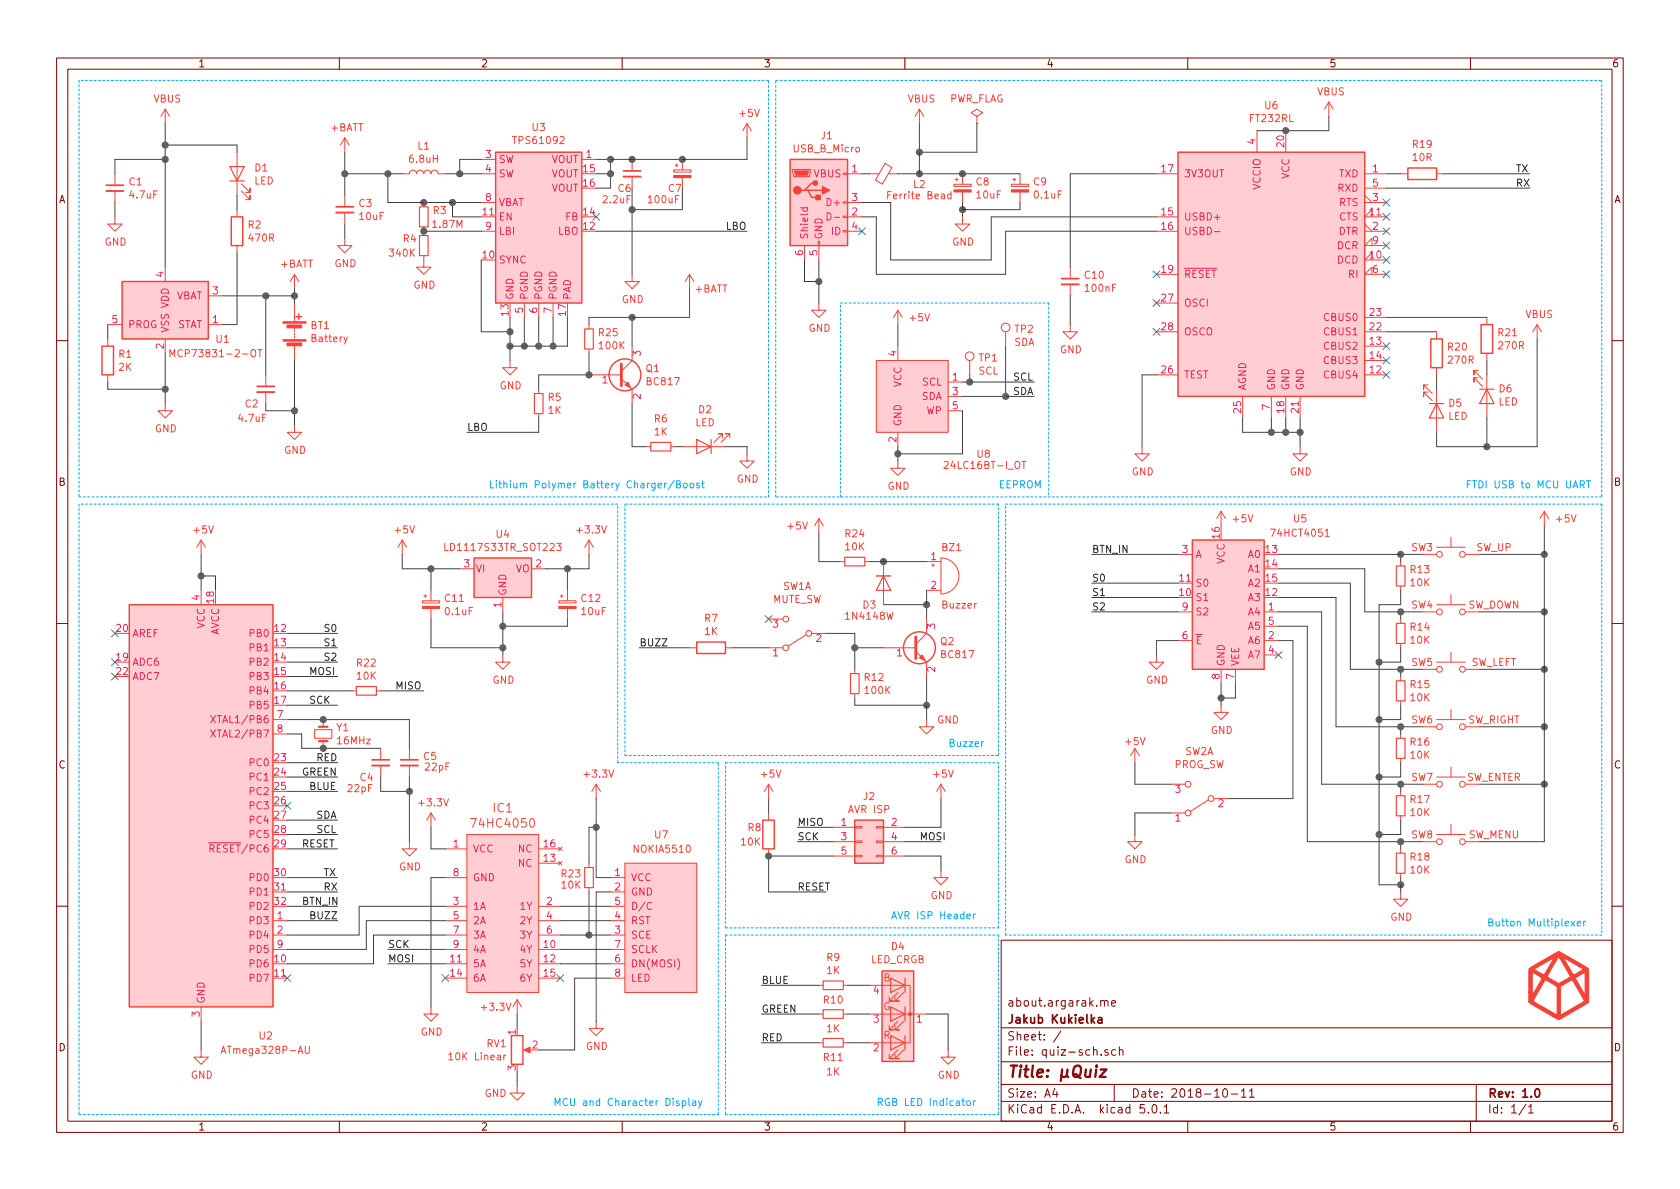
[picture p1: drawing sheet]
<svg xmlns="http://www.w3.org/2000/svg" width="297mm" height="210mm" viewBox="0 0 297 210" stroke-linecap="round" stroke-linejoin="round" font-family="sans-serif">
<defs><g id="words">
<text font-size="2.8" fill="#840000" x="178" y="190.5">Title: Quiz</text>
<g font-size="2.1" fill="#f44336">
<text x="87.2" y="143.7">IC1</text>
<text x="83.8" y="146.3">74HC4050</text>
</g>
<g font-size="2.1" fill="#840000">
<text x="178" y="178">about.argarak.me</text>
<text x="178" y="184">Sheet: /</text>
<text x="178" y="181">Jakub Kukielka</text>
<text x="178" y="186.7">File: quiz-sch.sch</text>
<text x="178" y="196.9">KiCad E.D.A. kicad 5.0.1</text>
<text x="178" y="194.1">Size: A4</text>
<text x="200" y="194.1">Date: 2018-10-11</text>
<text x="263" y="194.1">Rev: 1.0</text>
<text x="263" y="196.9">Id: 1/1</text>
</g>
<g font-size="1.8" fill="#840000">
<text x="35" y="11.9">1</text>
<text x="85" y="11.9">2</text>
<text x="135" y="11.9">3</text>
<text x="185" y="11.9">4</text>
<text x="235" y="11.9">5</text>
<text x="285" y="11.9">6</text>
<text x="10.4" y="35.9">A</text>
<text x="285.4" y="35.9">A</text>
<text x="10.4" y="85.9">B</text>
<text x="285.4" y="85.9">B</text>
<text x="10.4" y="135.9">C</text>
<text x="285.4" y="135.9">C</text>
<text x="10.4" y="185.9">D</text>
<text x="285.4" y="185.9">D</text>
<text x="35" y="199.9">1</text>
<text x="85" y="199.9">2</text>
<text x="135" y="199.9">3</text>
<text x="185" y="199.9">4</text>
<text x="235" y="199.9">5</text>
<text x="285" y="199.9">6</text>
</g>
<g font-size="1.8" fill="#f44336">
<text x="232.9" y="16.9">VBUS</text>
<text x="27.2" y="18.1">VBUS</text>
<text x="58.5" y="23.2">+BATT</text>
<text x="94.1" y="23.2">U3</text>
<text x="130.9" y="20.7">+5V</text>
<text x="160.5" y="18.1">VBUS</text>
<text x="167.8" y="18.1">PWR_FLAG</text>
<text x="221.1" y="21.6">FT232RL</text>
<text x="223.7" y="19.3">U6</text>
<text x="72.5" y="28.8">6.8uH</text>
<text x="73.9" y="26.5">L1</text>
<text x="91.1" y="25.5">TPS61092</text>
<text x="140.3" y="26.9">USB_B_Micro</text>
<text x="145.2" y="24.6">J1</text>
<text x="249.8" y="26.2">R19</text>
<text x="249.8" y="28.5">10R</text>
<text x="22.9" y="32.8">C1</text>
<text x="23" y="35.1">4.7uF</text>
<text x="44.9" y="32.6">LED</text>
<text x="45.1" y="30.3">D1</text>
<text x="106.7" y="35.9">2.2uF</text>
<text x="109.3" y="34">C6</text>
<text x="114.8" y="35.9">100uF</text>
<text x="118.2" y="34">C7</text>
<text x="157.4" y="35.2">Ferrite Bead</text>
<text x="161.5" y="33.2">L2</text>
<text x="172.6" y="32.8">C8</text>
<text x="172.7" y="35.1">10uF</text>
<text x="182.8" y="32.8">C9</text>
<text x="183" y="35.1">0.1uF</text>
<text x="43.9" y="40.4">R2</text>
<text x="63.5" y="36.6">C3</text>
<text x="63.6" y="38.9">10uF</text>
<text x="76.6" y="37.9">R3</text>
<text x="76.7" y="40.3">1.87M</text>
<text x="18.5" y="43.4">GND</text>
<text x="44.1" y="42.7">470R</text>
<text x="49.6" y="47.3">+BATT</text>
<text x="59.1" y="47.2">GND</text>
<text x="69" y="45.4">340K</text>
<text x="71.3" y="42.8">R4</text>
<text x="168.4" y="43.4">GND</text>
<text x="73.1" y="51">GND</text>
<text x="109.9" y="53.6">GND</text>
<text x="122.9" y="51.7">+BATT</text>
<text x="191.8" y="49.3">C10</text>
<text x="192" y="51.6">100nF</text>
<text x="54.9" y="58.2">BT1</text>
<text x="105.9" y="59.5">R25</text>
<text x="143" y="58.7">GND</text>
<text x="161" y="56.8">+5V</text>
<text x="179.5" y="58.8">TP2</text>
<text x="264.9" y="59.5">R21</text>
<text x="269.7" y="56.2">VBUS</text>
<text x="21" y="63.3">R1</text>
<text x="21" y="65.6">2K</text>
<text x="31.4" y="63.2">MCP73831-2-OT</text>
<text x="38.3" y="60.6">U1</text>
<text x="55.2" y="60.5">Battery</text>
<text x="106" y="61.8">100K</text>
<text x="114.2" y="65.8">Q1</text>
<text x="173.1" y="63.9">TP1</text>
<text x="179.3" y="61.2">SDA</text>
<text x="187.4" y="62.5">GND</text>
<text x="256.1" y="62">R20</text>
<text x="256.2" y="64.3">270R</text>
<text x="265.1" y="61.8">270R</text>
<text x="88.3" y="68.8">GND</text>
<text x="97" y="70.9">R5</text>
<text x="114.5" y="68.1">BC817</text>
<text x="173" y="66.2">SCL</text>
<text x="256.2" y="71.9">D5</text>
<text x="264.9" y="71.7">LED</text>
<text x="265.1" y="69.4">D6</text>
<text x="27.4" y="76.4">GND</text>
<text x="42.3" y="74.6">4.7uF</text>
<text x="43.4" y="72.1">C2</text>
<text x="97" y="73.2">1K</text>
<text x="115.7" y="74.7">R6</text>
<text x="115.7" y="77">1K</text>
<text x="122.9" y="75.4">LED</text>
<text x="123.5" y="73.1">D2</text>
<text x="256" y="74.2">LED</text>
<text x="50.2" y="80.3">GND</text>
<text x="167.5" y="82.9">24LC16BT-I_OT</text>
<text x="172.8" y="80.9">U8</text>
<text x="130.3" y="85.3">GND</text>
<text x="156.9" y="86.6">GND</text>
<text x="200.1" y="84.1">GND</text>
<text x="228" y="84.1">GND</text>
<text x="34.3" y="94.3">+5V</text>
<text x="69.9" y="94.3">+5V</text>
<text x="87.8" y="95.1">U4</text>
<text x="102.2" y="94.3">+3.3V</text>
<text x="139.4" y="93.6">+5V</text>
<text x="149.5" y="95">R24</text>
<text x="218.1" y="92.4">+5V</text>
<text x="225.1" y="94.9">74HCT4051</text>
<text x="228.8" y="92.4">U5</text>
<text x="275.3" y="92.4">+5V</text>
<text x="79.2" y="97.4">LD1117S33TR_SOT223</text>
<text x="149.5" y="97.3">10K</text>
<text x="166.6" y="97.5">BZ1</text>
<text x="249.4" y="101.4">R13</text>
<text x="249.6" y="97.5">SW3</text>
<text x="261" y="97.5">SW_UP</text>
<text x="78.7" y="106.4">C11</text>
<text x="102.8" y="106.4">C12</text>
<text x="136.6" y="106.6">MUTE_SW</text>
<text x="138.4" y="104.3">SW1A</text>
<text x="152.6" y="107.6">D3</text>
<text x="166.7" y="107.6">Buzzer</text>
<text x="249.4" y="103.7">10K</text>
<text x="249.6" y="107.6">SW4</text>
<text x="259.5" y="107.6">SW_DOWN</text>
<text x="78.8" y="108.8">0.1uF</text>
<text x="102.9" y="108.8">10uF</text>
<text x="124.6" y="110">R7</text>
<text x="124.6" y="112.3">1K</text>
<text x="149.7" y="109.6">1N4148W</text>
<text x="249.4" y="111.5">R14</text>
<text x="249.4" y="113.8">10K</text>
<text x="63.1" y="117.9">R22</text>
<text x="166.3" y="114.1">Q2</text>
<text x="166.5" y="116.4">BC817</text>
<text x="249.6" y="117.8">SW5</text>
<text x="260" y="117.8">SW_LEFT</text>
<text x="63.1" y="120.2">10K</text>
<text x="87.1" y="120.9">GND</text>
<text x="152.9" y="120.4">R12</text>
<text x="153" y="122.7">100K</text>
<text x="202.6" y="120.9">GND</text>
<text x="249.4" y="121.7">R15</text>
<text x="249.4" y="124">10K</text>
<text x="59.5" y="129.3">Y1</text>
<text x="59.8" y="131.6">16MHz</text>
<text x="165.7" y="127.9">GND</text>
<text x="199.1" y="131.7">+5V</text>
<text x="214.1" y="129.8">GND</text>
<text x="249.4" y="131.8">R16</text>
<text x="249.6" y="127.9">SW6</text>
<text x="259.5" y="127.9">SW_RIGHT</text>
<text x="74.9" y="134.4">C5</text>
<text x="75.3" y="136.3">22pF</text>
<text x="103.5" y="137.5">+3.3V</text>
<text x="134.7" y="137.5">+5V</text>
<text x="165.2" y="137.5">+5V</text>
<text x="207.5" y="135.8">PROG_SW</text>
<text x="209.5" y="133.5">SW2A</text>
<text x="249.4" y="134.2">10K</text>
<text x="61.6" y="140.1">22pF</text>
<text x="63.7" y="138.1">C4</text>
<text x="74.2" y="142.6">+3.3V</text>
<text x="150.1" y="143.8">AVR ISP</text>
<text x="152.7" y="141.5">J2</text>
<text x="249.4" y="142">R17</text>
<text x="249.6" y="138.1">SW7</text>
<text x="259.3" y="138.1">SW_ENTER</text>
<text x="115.8" y="148.3">U7</text>
<text x="131.1" y="149.5">10K</text>
<text x="132.3" y="147">R8</text>
<text x="249.4" y="144.3">10K</text>
<text x="249.6" y="148.3">SW8</text>
<text x="259.6" y="148.3">SW_MENU</text>
<text x="70.6" y="153.9">GND</text>
<text x="99.3" y="155.2">R23</text>
<text x="112.3" y="150.8">NOKIA5510</text>
<text x="198.8" y="152.6">GND</text>
<text x="249.4" y="152.2">R18</text>
<text x="249.4" y="154.5">10K</text>
<text x="99.3" y="157.1">10K</text>
<text x="164.5" y="159">GND</text>
<text x="245.8" y="162.8">GND</text>
<text x="146.2" y="169.9">R9</text>
<text x="146.2" y="172.3">1K</text>
<text x="153.9" y="170.3">LED_CRGB</text>
<text x="156.2" y="173.6">B</text>
<text x="157.6" y="168">D4</text>
<text x="85.3" y="178.7">+3.3V</text>
<text x="145.7" y="177.5">R10</text>
<text x="156.2" y="178.6">G</text>
<text x="45.9" y="183.8">U2</text>
<text x="74.4" y="183.1">GND</text>
<text x="86.1" y="185.2">RV1</text>
<text x="103.6" y="185.7">GND</text>
<text x="146.2" y="182.5">1K</text>
<text x="156.2" y="183.7">R</text>
<text x="33.7" y="190.7">GND</text>
<text x="39.9" y="186.4">ATmega328P-AU</text>
<text x="79.8" y="187.5">10K Linear</text>
<text x="145.7" y="187.6">R11</text>
<text x="146.2" y="190.2">1K</text>
<text x="165.8" y="190.7">GND</text>
<text x="85.7" y="194">GND</text>
</g>
<g font-size="1.8" fill="#e91e63">
<text x="85.9" y="27.9">3</text>
<text x="88.1" y="28.8">SW</text>
<text x="97.5" y="28.8">VOUT</text>
<text x="103.7" y="27.9">1</text>
<text x="222" y="25.5" transform="rotate(-90 222 25.5)">4</text>
<text x="227.1" y="26" transform="rotate(-90 227.1 26)">20</text>
<text x="85.9" y="30.5">4</text>
<text x="85.9" y="35.6">8</text>
<text x="88.1" y="31.4">SW</text>
<text x="97.5" y="31.4">VOUT</text>
<text x="97.5" y="33.9">VOUT</text>
<text x="103.2" y="30.5">15</text>
<text x="103.2" y="33">16</text>
<text x="143.9" y="31.4">VBUS</text>
<text x="150.6" y="30.5">1</text>
<text x="150.6" y="35.6">3</text>
<text x="205.4" y="30.5">17</text>
<text x="209.3" y="31.4">3V3OUT</text>
<text x="222.9" y="33.5" transform="rotate(-90 222.9 33.5)">VCCIO</text>
<text x="228" y="31.7" transform="rotate(-90 228 31.7)">VCC</text>
<text x="236.6" y="33.9">RXD</text>
<text x="236.8" y="31.4">TXD</text>
<text x="242.7" y="30.5">1</text>
<text x="242.7" y="35.6">3</text>
<text x="242.7" y="33">5</text>
<text x="85.4" y="38.1">11</text>
<text x="85.9" y="40.6">9</text>
<text x="88.1" y="39">EN</text>
<text x="88.1" y="36.4">VBAT</text>
<text x="88.1" y="41.5">LBI</text>
<text x="98.6" y="41.5">LBO</text>
<text x="100" y="39">FB</text>
<text x="103.2" y="40.6">12</text>
<text x="103.2" y="38.1">14</text>
<text x="146.5" y="36.4">D+</text>
<text x="147.1" y="41.5">ID</text>
<text x="150.6" y="38.1">2</text>
<text x="150.6" y="40.6">4</text>
<text x="205.4" y="38.1">15</text>
<text x="205.4" y="40.6">16</text>
<text x="209.3" y="39">USBD+</text>
<text x="209.3" y="41.5">USBD-</text>
<text x="236.7" y="41.5">DTR</text>
<text x="236.8" y="39">CTS</text>
<text x="236.8" y="36.4">RTS</text>
<text x="242.2" y="38.1">11</text>
<text x="242.7" y="40.6">2</text>
<text x="85.4" y="45.7">10</text>
<text x="88.1" y="46.6">SYNC</text>
<text x="142" y="45.2" transform="rotate(-90 142 45.2)">6</text>
<text x="142.9" y="42.4" transform="rotate(-90 142.9 42.4)">Shield</text>
<text x="144.5" y="45.2" transform="rotate(-90 144.5 45.2)">5</text>
<text x="145.4" y="42.4" transform="rotate(-90 145.4 42.4)">GND</text>
<text x="236.4" y="46.6">DCD</text>
<text x="236.4" y="44.1">DCR</text>
<text x="242.2" y="45.7">10</text>
<text x="242.7" y="43.2">9</text>
<text x="29" y="49" transform="rotate(-90 29 49)">4</text>
<text x="31" y="53">VBAT</text>
<text x="37.6" y="52.1">3</text>
<text x="90.8" y="53.1" transform="rotate(-90 90.8 53.1)">GND</text>
<text x="93.3" y="53.1" transform="rotate(-90 93.3 53.1)">PGND</text>
<text x="95.9" y="53.1" transform="rotate(-90 95.9 53.1)">PGND</text>
<text x="98.4" y="53.1" transform="rotate(-90 98.4 53.1)">PGND</text>
<text x="101" y="53.1" transform="rotate(-90 101 53.1)">PAD</text>
<text x="205.4" y="48.3">19</text>
<text x="205.4" y="53.3">27</text>
<text x="209.3" y="49.1">RESET</text>
<text x="238.5" y="49.1">RI</text>
<text x="242.7" y="48.3">6</text>
<text x="19.8" y="57.1">5</text>
<text x="22.6" y="58">PROG</text>
<text x="29.8" y="58.9" transform="rotate(-90 29.8 58.9)">VSS VDD</text>
<text x="31.2" y="58">STAT</text>
<text x="37.6" y="57.1">1</text>
<text x="89.9" y="55.8" transform="rotate(-90 89.9 55.8)">13</text>
<text x="92.5" y="55.3" transform="rotate(-90 92.5 55.3)">5</text>
<text x="95" y="55.3" transform="rotate(-90 95 55.3)">6</text>
<text x="97.5" y="55.3" transform="rotate(-90 97.5 55.3)">7</text>
<text x="100.1" y="55.8" transform="rotate(-90 100.1 55.8)">17</text>
<text x="205.4" y="58.4">28</text>
<text x="209.3" y="54.2">OSCI</text>
<text x="209.3" y="59.3">OSCO</text>
<text x="234.3" y="59.3">CBUS1</text>
<text x="234.3" y="56.8">CBUS0</text>
<text x="242.2" y="58.4">22</text>
<text x="242.2" y="55.9">23</text>
<text x="29" y="61.7" transform="rotate(-90 29 61.7)">2</text>
<text x="113.3" y="63" transform="rotate(-90 113.3 63)">3</text>
<text x="158.5" y="63" transform="rotate(-90 158.5 63)">4</text>
<text x="234.3" y="61.8">CBUS2</text>
<text x="234.3" y="64.4">CBUS3</text>
<text x="242.2" y="61">13</text>
<text x="242.2" y="63.5">14</text>
<text x="106.5" y="67.8">1</text>
<text x="113.3" y="70.6" transform="rotate(-90 113.3 70.6)">2</text>
<text x="159.4" y="68.5" transform="rotate(-90 159.4 68.5)">VCC</text>
<text x="162.9" y="70.7">SDA</text>
<text x="163.1" y="68.2">SCL</text>
<text x="168.4" y="67.3">1</text>
<text x="168.4" y="69.8">3</text>
<text x="205.4" y="66">26</text>
<text x="209.3" y="66.9">TEST</text>
<text x="220.3" y="69.1" transform="rotate(-90 220.3 69.1)">AGND</text>
<text x="225.4" y="69.1" transform="rotate(-90 225.4 69.1)">GND</text>
<text x="228" y="69.1" transform="rotate(-90 228 69.1)">GND</text>
<text x="230.5" y="69.1" transform="rotate(-90 230.5 69.1)">GND</text>
<text x="234.3" y="66.9">CBUS4</text>
<text x="242.2" y="66">12</text>
<text x="159.4" y="75.4" transform="rotate(-90 159.4 75.4)">GND</text>
<text x="163.8" y="73.3">WP</text>
<text x="168.4" y="72.4">5</text>
<text x="219.5" y="73" transform="rotate(-90 219.5 73)">25</text>
<text x="224.5" y="72.5" transform="rotate(-90 224.5 72.5)">7</text>
<text x="227.1" y="73" transform="rotate(-90 227.1 73)">18</text>
<text x="229.6" y="73" transform="rotate(-90 229.6 73)">21</text>
<text x="158.5" y="78.2" transform="rotate(-90 158.5 78.2)">2</text>
<text x="215.6" y="95.2" transform="rotate(-90 215.6 95.2)">16</text>
<text x="82.1" y="100.3">3</text>
<text x="84.1" y="101.2">VI</text>
<text x="91.2" y="101.2">VO</text>
<text x="94.8" y="100.3">2</text>
<text x="164.6" y="99.1">1</text>
<text x="209.1" y="97.8">3</text>
<text x="211.3" y="98.7">A</text>
<text x="216.5" y="99.7" transform="rotate(-90 216.5 99.7)">VCC</text>
<text x="220.8" y="98.7">A0</text>
<text x="220.8" y="101.2">A1</text>
<text x="223.8" y="97.8">13</text>
<text x="223.8" y="100.3">14</text>
<text x="35.3" y="106.1" transform="rotate(-90 35.3 106.1)">4</text>
<text x="37.8" y="106.6" transform="rotate(-90 37.8 106.6)">18</text>
<text x="88.6" y="107.4" transform="rotate(-90 88.6 107.4)">1</text>
<text x="89.5" y="105.4" transform="rotate(-90 89.5 105.4)">GND</text>
<text x="164.6" y="104.1">2</text>
<text x="208.6" y="105.4">10</text>
<text x="208.6" y="102.9">11</text>
<text x="209.1" y="107.9">9</text>
<text x="211.3" y="106.3">S1</text>
<text x="211.3" y="103.8">S0</text>
<text x="220.8" y="106.3">A3</text>
<text x="220.8" y="103.8">A2</text>
<text x="223.8" y="105.4">12</text>
<text x="223.8" y="102.9">15</text>
<text x="224.3" y="107.9">1</text>
<text x="20.6" y="111.8">20</text>
<text x="23.4" y="112.6">AREF</text>
<text x="36.2" y="111.2" transform="rotate(-90 36.2 111.2)">VCC</text>
<text x="38.7" y="112.4" transform="rotate(-90 38.7 112.4)">AVCC</text>
<text x="44.3" y="112.6">PB0</text>
<text x="48.6" y="111.8">12</text>
<text x="136.7" y="111">3</text>
<text x="144.3" y="113.5">2</text>
<text x="165.4" y="111.2" transform="rotate(-90 165.4 111.2)">3</text>
<text x="209.1" y="113">6</text>
<text x="211.3" y="113.9">E</text>
<text x="211.3" y="108.8">S2</text>
<text x="220.8" y="108.8">A4</text>
<text x="220.8" y="113.9">A6</text>
<text x="220.8" y="111.4">A5</text>
<text x="224.3" y="113">2</text>
<text x="224.3" y="110.5">5</text>
<text x="20.6" y="116.8">19</text>
<text x="20.6" y="119.4">22</text>
<text x="23.4" y="117.7">ADC6</text>
<text x="44.3" y="115.2">PB1</text>
<text x="44.3" y="117.7">PB2</text>
<text x="48.6" y="114.3">13</text>
<text x="48.6" y="116.8">14</text>
<text x="48.6" y="119.4">15</text>
<text x="136.7" y="116.1">1</text>
<text x="158.6" y="116.1">1</text>
<text x="165.4" y="118.8" transform="rotate(-90 165.4 118.8)">2</text>
<text x="216.5" y="117.9" transform="rotate(-90 216.5 117.9)">GND</text>
<text x="219.1" y="117.9" transform="rotate(-90 219.1 117.9)">VEE</text>
<text x="220.8" y="116.5">A7</text>
<text x="224.3" y="115.6">4</text>
<text x="23.4" y="120.3">ADC7</text>
<text x="44.3" y="120.3">PB3</text>
<text x="44.3" y="122.8">PB4</text>
<text x="44.3" y="125.3">PB5</text>
<text x="48.6" y="121.9">16</text>
<text x="48.6" y="124.5">17</text>
<text x="215.6" y="120.1" transform="rotate(-90 215.6 120.1)">8</text>
<text x="218.2" y="120.1" transform="rotate(-90 218.2 120.1)">7</text>
<text x="38.2" y="127.9">XTAL1/PB6</text>
<text x="38.2" y="130.4">XTAL2/PB7</text>
<text x="49" y="127">7</text>
<text x="49" y="129.5">8</text>
<text x="44.3" y="135.5">PC0</text>
<text x="48.6" y="134.6">23</text>
<text x="48.6" y="137.2">24</text>
<text x="44.3" y="138">PC1</text>
<text x="44.3" y="140.6">PC2</text>
<text x="44.3" y="143.1">PC3</text>
<text x="48.6" y="139.7">25</text>
<text x="48.6" y="142.2">26</text>
<text x="207.8" y="140.2">3</text>
<text x="215.4" y="142.7">2</text>
<text x="44.3" y="145.7">PC4</text>
<text x="44.3" y="148.2">PC5</text>
<text x="48.6" y="144.8">27</text>
<text x="48.6" y="147.3">28</text>
<text x="48.6" y="149.9">29</text>
<text x="80.2" y="149.9">1</text>
<text x="96.2" y="149.9">16</text>
<text x="148.7" y="146">1</text>
<text x="148.7" y="148.6">3</text>
<text x="157.6" y="146">2</text>
<text x="157.6" y="148.6">4</text>
<text x="207.8" y="145.3">1</text>
<text x="37.9" y="150.7">RESET/PC6</text>
<text x="44.3" y="155.8">PD0</text>
<text x="48.6" y="154.9">30</text>
<text x="80.2" y="154.9">8</text>
<text x="83.6" y="150.7">VCC</text>
<text x="83.6" y="155.8">GND</text>
<text x="91.7" y="153.3">NC</text>
<text x="91.7" y="150.7">NC</text>
<text x="96.2" y="152.4">13</text>
<text x="108.7" y="154.9">1</text>
<text x="111.5" y="155.8">VCC</text>
<text x="148.7" y="151.1">5</text>
<text x="157.6" y="151.1">6</text>
<text x="44.3" y="158.4">PD1</text>
<text x="44.3" y="160.9">PD2</text>
<text x="48.6" y="157.5">31</text>
<text x="48.6" y="160">32</text>
<text x="80.2" y="160">3</text>
<text x="83.6" y="160.9">1A</text>
<text x="92.1" y="160.9">1Y</text>
<text x="96.7" y="160">2</text>
<text x="108.7" y="157.5">2</text>
<text x="108.7" y="160">5</text>
<text x="111.5" y="158.4">GND</text>
<text x="111.5" y="160.9">D/C</text>
<text x="44.3" y="163.4">PD3</text>
<text x="44.3" y="166">PD4</text>
<text x="49" y="162.6">1</text>
<text x="49" y="165.1">2</text>
<text x="49" y="167.6">9</text>
<text x="80.2" y="162.6">5</text>
<text x="80.2" y="165.1">7</text>
<text x="80.2" y="167.6">9</text>
<text x="83.6" y="163.4">2A</text>
<text x="83.6" y="166">3A</text>
<text x="92.1" y="163.4">2Y</text>
<text x="92.1" y="166">3Y</text>
<text x="96.2" y="167.6">10</text>
<text x="96.7" y="162.6">4</text>
<text x="96.7" y="165.1">6</text>
<text x="108.7" y="165.1">3</text>
<text x="108.7" y="162.6">4</text>
<text x="108.7" y="167.6">7</text>
<text x="111.5" y="166">SCE</text>
<text x="111.5" y="163.4">RST</text>
<text x="44.3" y="171.1">PD6</text>
<text x="44.3" y="173.6">PD7</text>
<text x="44.3" y="168.5">PD5</text>
<text x="48.6" y="170.2">10</text>
<text x="48.6" y="172.7">11</text>
<text x="79.7" y="170.2">11</text>
<text x="79.7" y="172.7">14</text>
<text x="83.6" y="171.1">5A</text>
<text x="83.6" y="173.6">6A</text>
<text x="83.6" y="168.5">4A</text>
<text x="92.1" y="168.5">4Y</text>
<text x="92.1" y="171.1">5Y</text>
<text x="92.1" y="173.6">6Y</text>
<text x="96.2" y="170.2">12</text>
<text x="96.2" y="172.7">15</text>
<text x="108.7" y="170.2">6</text>
<text x="108.7" y="172.7">8</text>
<text x="111.5" y="171.1">DN(MOSI)</text>
<text x="111.5" y="168.5">SCLK</text>
<text x="111.5" y="173.6">LED</text>
<text x="35.3" y="179.8" transform="rotate(-90 35.3 179.8)">3</text>
<text x="36.2" y="177.5" transform="rotate(-90 36.2 177.5)">GND</text>
<text x="154.5" y="175.8">4</text>
<text x="91.2" y="183" transform="rotate(-90 91.2 183)">1</text>
<text x="94.1" y="185.4">2</text>
<text x="154.5" y="185.9">2</text>
<text x="154.5" y="180.8">3</text>
<text x="162.1" y="180.8">1</text>
<text x="91.2" y="189.3" transform="rotate(-90 91.2 189.3)">3</text>
</g>
<g font-size="1.8" fill="#212121">
<text x="268" y="30.5">TX</text>
<text x="268" y="33">RX</text>
<text x="128.3" y="40.6">LBO</text>
<text x="179.1" y="69.8">SDA</text>
<text x="179.1" y="67.3">SCL</text>
<text x="82.5" y="76.2">LBO</text>
<text x="193" y="97.8">BTN_IN</text>
<text x="193" y="102.9">S0</text>
<text x="193" y="105.4">S1</text>
<text x="193" y="107.9">S2</text>
<text x="57.1" y="111.8">S0</text>
<text x="54.6" y="119.4">MOSI</text>
<text x="57.1" y="114.3">S1</text>
<text x="57.1" y="116.8">S2</text>
<text x="113" y="114.3">BUZZ</text>
<text x="54.6" y="124.5">SCK</text>
<text x="69.8" y="121.9">MISO</text>
<text x="53.3" y="137.2">GREEN</text>
<text x="55.9" y="134.6">RED</text>
<text x="54.6" y="139.7">BLUE</text>
<text x="53.3" y="149.9">RESET</text>
<text x="55.9" y="144.8">SDA</text>
<text x="55.9" y="147.3">SCL</text>
<text x="141" y="146">MISO</text>
<text x="141" y="148.6">SCK</text>
<text x="162.6" y="148.6">MOSI</text>
<text x="57.1" y="154.9">TX</text>
<text x="53.3" y="160">BTN_IN</text>
<text x="57.1" y="157.5">RX</text>
<text x="141" y="157.5">RESET</text>
<text x="54.6" y="162.6">BUZZ</text>
<text x="68.6" y="167.6">SCK</text>
<text x="68.6" y="170.2">MOSI</text>
<text x="134.6" y="174">BLUE</text>
<text x="134.6" y="179.1">GREEN</text>
<text x="134.6" y="184.1">RED</text>
</g>
<g font-size="1.8" fill="#03a9f4">
<text x="86.4" y="86.4">Lithium Polymer Battery Charger/Boost</text>
<text x="176.5" y="86.4">EEPROM</text>
<text x="259.1" y="86.4">FTDI USB to MCU UART</text>
<text x="167.6" y="132.1">Buzzer</text>
<text x="157.5" y="162.6">AVR ISP Header</text>
<text x="262.9" y="163.8">Button Multiplexer</text>
<text x="97.8" y="195.6">MCU and Character Display</text>
<text x="154.9" y="195.6">RGB LED Indicator</text>
</g>
</g></defs>
<g fill="none" stroke="#840000" stroke-width=".18">
<path d="M10 10.3h277v189.9h-277zM12 12.2h273v186.1h-273zM60 10.3v1.9M110 10.3v1.9M160 10.3v1.9M210 10.3v1.9M260 10.3v1.9M10 60.2h2M285 60.2h2M10 110.3h2M285 110.3h2M10 160.2h2"/>
<path d="M177 166.3h108v32h-108zM194.6 177.1l.1-.1a.37 .37 0 0 1 .6 .1v.8M195.3 177.1v-.1a.37 .37 0 0 1 .6 .1v.8M196.5 177.4l.8-.1-.1-.3-.4-.1-.3 .2 .1 .7h.6M285 160.2h2M60 198.3v1.9M110 198.3v1.9M160 198.3v1.9M177 194.8h108M177 191.8h108M177 187.8h108M177 181.8h108"/>
<path d="M186.5 192.5l-.4 1h1M186.8 193v1M187.6 182.3l-1.3 2M194.7 186.5v.1M195.9 185.7a.37 .37 0 0 0-.6 .1l.1 .2 .5 .2 .1 .1-.2 .3-.5-.1M197 191.8v3M197.3 185.7l-.5-.1-.3 .3 .1 .6 .2 .1 .5-.1M197.9 185.7h.1a.37 .37 0 0 1 .6 .1v.8M197.9 185.1v1.5M202.3 195.3h-.7l-.1 .7 .3-.1 .5 .1 .1 .2-.1 .5-.2 .1-.6-.1M203 196.7v.1M203.8 195.5l.2-.2a.8 .8 0 0 1 .6 .8 .8 .8 0 0 1-.6 .7l-.2-.1-.1-.4z"/>
<path d="M205.2 196.7v.1M205.8 195.8l.4-.5v1.5M205.8 196.8h.9M210 198.3v1.9M216.3 192.7l.4-.2a.94 .94 0 0 1 0 1.5 .79 .79 0 0 1-.4-1.3zM217.7 193.5h1.1M219.5 193l.4-.5v1.5M219.5 194h.8M220.9 193l.4-.5v1.5M220.9 194h.9M260 198.3v1.9M261 191.8v6.5"/>
<path d="M269.8 195.2l-1.2 2M270.3 195.8l.4-.5v1.5M270.3 196.8h.8"/>
</g>
<path d="M194.2 180h.5l.1 .9M194.8 180.3l-.5 .1a.29 .29 0 0 0-.2 .2 .29 .29 0 0 0 .2 .3l.5-.1M271.5 192.7l.2-.2a.81 .81 0 0 1 .6 .6 .81 .81 0 0 1-.3 .8l-.1 .1a.79 .79 0 0 1-.4-1.3z" fill="none" stroke="#840000" stroke-width=".3"/>
<path d="M192.9 189.1l-.2 1.3M193.8 189.1l-.2 1.3M193.9 188.4v.2M194.6 189.1h1l-1.2 1.3h1.1" fill="none" stroke="#840000" stroke-width=".41"/>
<g fill="#ffcdd2" stroke="#ffcdd2" stroke-width=".18">
<path d="M151.1 145h5.1v7.6h-5.1z"/>
<path d="M208.3 26.9h33v43.2h-33z"/>
<path d="M139.7 28.2h10.2v15.2h-10.2z"/>
<path d="M210.8 95.5h12.7v22.9h-12.7z"/>
<path d="M156 171.7h5.5v16h-5.5z"/>
<path d="M87.6 26.9h15.3v26.7h-15.3z"/>
<path d="M21.6 49.8h15.2v10.1h-15.2z"/>
<path d="M22.9 106.9h25.4v71.1h-25.4z"/>
<path d="M110.5 152.6h12.7v22.9h-12.7z"/>
<path d="M83.8 98.7h10.2v7h-10.2z"/>
<path d="M82.5 147.6h12.7v27.9h-12.7z"/>
<path d="M154.9 63.7h12.7v12.7h-12.7z"/>
</g>
<g fill="none" stroke="#f44336" stroke-width=".25">
<path d="M40.9 38.3h2v5.1h-2zM87.6 26.9h15.3v26.7h-15.3zM139.7 28.2h10.2v15.2h-10.2zM142.2 33.6h.7l.6 1.3h1.3M142.9 33.6h2.5M144.1 32.4h-.6l-1.3 1.2h-.6M208.3 26.9h33v43.2h-33zM248.9 29.7h5.1v2h-5.1zM21.6 49.8h15.2v10.1h-15.2zM52.3 56h1M52.8 55.5v1M253 59.9h2v5.1h-2z"/>
<path d="M261.9 57.4h2v5.1h-2zM18 61.2h2.1v5.1h-2.1zM83.8 98.7h10.2v7h-10.2zM210.8 95.5h12.7v22.9h-12.7zM22.9 106.9h25.4v71.1h-25.4zM123.2 113.5h5.1v2.1h-5.1zM154.9 101.8h2.6M134.9 145h2v5.1h-2zM151.1 145h5.1v7.6h-5.1zM156 171.7h5.5v16h-5.5zM90.4 183.1h2.1v5.1h-2.1z"/>
<circle cx="110.5" cy="66.3" r="2.82"/>
<circle cx="162.6" cy="114.5" r="2.82"/>
</g>
<g fill="none" stroke="#f44336" stroke-width=".18">
<path d="M29.2 19.3v2.5M29.2 19.3l-.8 1.3M29.2 19.3l.8 1.3M162.6 19.3l-.8 1.3M162.6 19.3v2.5M162.6 19.3l.7 1.3M234.9 18l-.7 1.3M234.9 18v2.6M234.9 18l.8 1.3M20.3 38.3v1.3h1.3l-1.3 1.3-1.3-1.3h1.3M20.3 30.7v2.1M20.3 33.8v2"/>
<path d="M41.9 26.9v7.6M41.9 37.1v1.2M42.7 33.8l1.5 1.5v-.8v.8h-.8M42.7 32.5l1.5 1.5v-.7v.7h-.8M61 24.4l-.8 1.2M61 24.4v2.5M61 34.5v2.1M61 37.6v2M61 24.4l.7 1.2M71.1 30.7h1.3a.63 .63 0 0 1 .6-.6 .63 .63 0 0 1 .7 .6 .63 .63 0 0 1 .6-.6 .63 .63 0 0 1 .6 .6 .63 .63 0 0 1 .7-.6 .63 .63 0 0 1 .6 .6 .63 .63 0 0 1 .6-.6 .63 .63 0 0 1 .7 .6h1.2M74.9 35.8v.8M85.1 30.7h2.5"/>
<path d="M85.1 35.8h2.5M85.1 28.2h2.5M102.9 28.2h2.5M111.8 28.2v2M111.8 31.2v2.1M119.1 30h3.1v.4h-3.1zM119.4 29.2h.5M119.6 29v.5M120.6 28.2v1.8M120.6 31.4v1.9M132.1 21.8l-.8 1.3M132.1 21.8v2.6"/>
<path d="M132.1 21.8l.7 1.3M140.1 30h3.3v.2l-.3 1h-2.8zM149.1 38.2h.8v.3h-.8zM149.1 35.7h.8v.2h-.8zM149.1 30.6h.8v.3h-.8zM149.9 30.7h2.5M149.9 38.3h2.5M149.9 35.8h2.5M153.7 30.7h1.7M156.5 28.9l1.2 .7-1.7 3-1.2-.8zM157.1 30.7h1.6M168.1 34.4l-.3-.1-.3 .2 .2 .6h.4"/>
<path d="M168.1 33.9v1.2M168.7 32.6h3v.4h-3zM168.9 31.7h.5M169.2 31.5v.5M170.2 38.3v1.3h1.2l-1.2 1.3-1.3-1.3h1.3M170.2 30.7v1.9M170.2 34v1.8M172.7 20.6l1-.7-1-.6-1 .6 1 .7v1.2M172.7 21.8h.1M178.8 32.6h3.1v.4h-3.1zM179.1 31.7h.5M179.3 31.5v.5"/>
<path d="M180.3 30.7v1.9M180.3 34v1.8M204.5 30.7h3.8M204.5 38.3h3.8M222.2 23.1v3.8M227.3 23.1v3.8M241.3 30.7h3.8M241.3 39.6l1.3 1.3M241.3 35.8h3.8M241.3 34.5l1.3 1.3M241.3 33.3h3.8M242.6 38.3v-1.2l-1.3 1.2h3.8"/>
<path d="M247.6 30.7h1.3M254 30.7h1.3M19 57.4h2.6M19 59.9v1.3M29.2 47.2v2.6M29.2 59.9v2.6M36.8 57.4h2.6M36.8 52.3h2.6M41.9 43.4v1.3M52.1 48.5v2.5M52.1 53.6v3.3M52.1 57.9v.3"/>
<path d="M52.1 58.4v.3M52.1 58.9v.3M52.1 59.4v.3M52.1 59.9v.3M52.1 48.5l-.8 1.3M52.1 48.5l.7 1.3M61 42.2v1.2h1.2l-1.2 1.3-1.3-1.3h1.3M61.4 59.6l-.4 1.1-.2 .2M74.9 45.2v2h1.3l-1.3 1.3-1.2-1.3h1.2M74.9 40.1v1.6M85.1 40.9h2.5M92.7 53.6v2.5"/>
<path d="M95.2 53.6v2.5M97.8 53.6v2.5M104.1 57.4v.8M111.8 48.5v1.3h1.2l-1.2 1.2-1.3-1.2h1.3M121.9 48.5l-.7 1.3M121.9 48.5v2.5M121.9 48.5l.8 1.3M142.2 43.4v2.6M144.7 42.7h.2v.7h-.2zM144.8 53.6v1.3h1.2l-1.2 1.2-1.3-1.2h1.3M144.8 43.4v2.6M149.1 40.8h.8v.2h-.8z"/>
<path d="M149.9 40.9h2.5M158.7 54.9v2.5M158.7 54.9l-.7 1.2M158.7 54.9l.8 1.2M177.8 58.7v2.5M189.2 57.4v1.3h1.3l-1.3 1.2-1.2-1.2h1.2M189.2 47.2v2.1M189.2 50.3v2M204.5 40.9h3.8M204.5 48.5h3.8M204.5 58.7h3.8M204.5 53.6h3.8"/>
<path d="M241.3 40.9h3.8M241.3 58.7h3.8M241.3 56.1h3.8M242.6 46v-1.3l-1.3 1.3h3.8M242.6 48.5v-1.3l-1.3 1.3h3.8M242.6 43.4v-1.2l-1.3 1.2h3.8M254 58.7v1.2M262.9 56.1v1.3M271.8 57.4l-.8 1.3M271.8 57.4v2.5M271.8 57.4l.7 1.3M19 66.3v1.3"/>
<path d="M29.2 71.4v1.2h1.3l-1.3 1.3-1.3-1.3h1.3M30 63.1v-1.3l.5 .9 .4-.9v1.3M45.6 61.8h.7M45.9 61.8v1.3M47 66.3v2M47 69.3v2.1M52.1 75.2v1.2h1.2l-1.2 1.3-1.3-1.3h1.3M52.1 61.2v2.5M90.2 63.7v1.3h1.2l-1.2 1.3-1.3-1.3h1.3M95.2 68.8v.8M95.2 73.1v.8M104.1 66.3h5.8"/>
<path d="M104.1 61.7v.8M109.9 66.9l1.9 1.9v2.6M111.8 61.2v2.5l-1.9 2M114.3 79h.8M118.6 79h.8M120.6 79h7.7M127.8 77.5v-.8h-.8h.8l-1.6 1.5M129 77.5v-.8h-.7h.7l-1.5 1.5M154.9 63.7h12.7v12.7h-12.7zM158.7 61.2v2.5M158.7 76.4v2.6M167.6 67.6h2.6"/>
<path d="M167.6 70.1h2.6M167.6 72.6h2.6M171.4 63.7v2.6M201.9 79v1.3h1.3l-1.3 1.2-1.2-1.2h1.2M204.5 66.3h3.8M219.7 70.1v3.8M224.8 70.1v3.8M227.3 70.1v3.8M229.9 79v1.3h1.2l-1.2 1.2-1.3-1.2h1.3M229.9 70.1v3.8M241.3 66.3h3.8M241.3 61.2h3.8"/>
<path d="M241.3 63.7h3.8M252.5 68.1h-.8v.7v-.7l1.5 1.5M252.5 69.3h-.8v.8v-.8l1.5 1.6M254 65v1.3M254 68.8v7.6M261.4 65.5h-.8v.8v-.8l1.5 1.6M261.4 66.8h-.8v.8v-.8l1.5 1.5M262.9 62.5v1.2M262.9 66.3v7.6M35.6 95.5v2.5M35.6 95.5l-.8 1.3M35.6 95.5l.7 1.3"/>
<path d="M71.1 95.5l-.7 1.3M71.1 95.5v2.5M71.1 95.5l.8 1.3M78.6 96.1v1.3h.6M98.4 96.1h.8l-.4 .5 .3 .1v.5l-.1 .2-.6-.2M104.1 95.5l-.7 1.3M104.1 95.5v2.5M104.1 95.5l.8 1.3M132.1 80.3v1.2h1.2l-1.2 1.3-1.3-1.3h1.3M144.8 91.7v2.5M144.8 91.7l-.8 1.3M144.8 91.7l.7 1.3"/>
<path d="M148.6 99.3h.8M152.9 99.3h.8M156.2 99.3v7.6M158.7 81.5v1.3h1.3l-1.3 1.3-1.2-1.3h1.2M163.8 99.3h2.6M164.7 99.9h.5M165 99.7v.5M166.4 98.7a3.2 3.2 0 0 1 3.1 3.1 3.2 3.2 0 0 1-3.1 3.2zM166.9 81.7l.5-.1 .2 .1 .1 .2-.1 .2-.7 .7h.8M180.7 81.6h.7M208.3 98h2.5M215.9 90.4v2.6"/>
<path d="M215.9 90.4l-.8 1.3M215.9 90.4l.8 1.3M234.3 94.8h.7M247.6 99.3v.8M251.5 98h2.5M254 96.8h5.1M256.5 95v1.8M259.1 98h2.5M273 90.4l-.7 1.3M273 90.4v2.6M273 90.4l.8 1.3M35.6 104.4v2.5"/>
<path d="M74.7 106.2h3v.4h-3zM74.9 105.4h.5M75.2 105.2v.5M76.2 104.4v1.8M76.2 107.6v1.9M81.3 100.6h2.5M88.9 115.8v1.3h1.3l-1.3 1.3-1.3-1.3h1.3M88.9 105.7v2.5M94 100.6h2.5M98.8 106.2h3.1v.4h-3.1zM99.1 105.4h.5M99.3 105.2v.5"/>
<path d="M100.3 104.4v1.8M100.3 107.6v1.9M121.9 114.5h1.3M128.3 114.5h1.2M135.9 114.5h2.5M135.9 109.5h2.5M142.5 112.3l-3.2 2M143.5 112h2.5M151.1 118.4v.7M156.2 114.5h5.7M161.9 115.2l1.9 1.9v2.5M163.8 104.4h2.6"/>
<path d="M163.8 109.5v2.5l-1.9 1.9M204.5 115.8v1.3h1.2l-1.2 1.3-1.3-1.3h1.3M208.3 108.2h2.5M208.3 113.3h2.5M215.9 118.4v2.5M218.4 118.4v2.5M223.5 108.2h2.6M223.5 113.3h2.6M223.5 115.8h2.6M223.5 110.7h2.6M247.6 103.6v.8M247.6 109.5v.7"/>
<path d="M247.6 113.8v.7M247.6 119.6v.8M251.5 108.2h2.5M251.5 118.4h2.5M254 106.9h5.1M254 117.1h5.1M256.5 105.2v1.7M256.5 115.3v1.8M259.1 118.4h2.5M48.3 127.2h2.5M48.3 129.8h2.5M55.6 129h3.1v1.6h-3.1z"/>
<path d="M57.1 127.2v1.3M57.1 131.1v1.2M62.2 122.2h.8M66.5 122.2h.8M67.3 132.3v2.1M67.3 135.4v2M72.4 132.3v2.1M72.4 135.4v2M105.4 138.7l-.8 1.2M105.4 138.7v2.5M105.4 138.7l.8 1.2M135.9 138.7v2.5"/>
<path d="M135.9 138.7l-.8 1.2M135.9 138.7l.8 1.2M151.1 122.7v.7M163.8 127.2v1.3h1.3l-1.3 1.3-1.2-1.3h1.2M166.4 138.7v2.5M166.4 138.7l-.8 1.2M166.4 138.7l.7 1.2M200.7 132.3l-.8 1.3M200.7 132.3v2.6M200.7 132.3l.7 1.3M207 138.7h2.5M215.9 124.7v1.3h1.3l-1.3 1.2-1.3-1.2h1.3"/>
<path d="M247.6 123.9v.8M247.6 129.8v.8M247.6 134.1v.8M247.6 139.9v.8M251.5 128.5h2.5M251.5 138.7h2.5M254 127.2h5.1M254 137.4h5.1M256.5 125.5v1.7M256.5 135.6v1.8M72.4 148.8v1.3h1.3l-1.3 1.3-1.3-1.3h1.3M76.2 143.8v2.5"/>
<path d="M76.2 143.8l-.8 1.2M76.2 143.8l.8 1.2M78.7 155.2h3.8M78.7 150.1h3.8M82.5 147.6h12.7v27.9h-12.7zM95.2 150.1h3.9M95.2 152.6h3.9M98.8 152.3l.6 .7M98.8 149.8l.6 .6M99.4 152.3l-.6 .7M99.4 149.8l-.6 .6M104.1 152.6v.8"/>
<path d="M104.1 157v.7M107.9 155.2h2.6M107.9 157.7h2.6M110.5 152.6h12.7v22.9h-12.7zM135.9 143.8v1.2M135.9 150.1v1.3M147.3 146.3h3.8M147.3 148.8h3.8M147.3 151.4h3.8M151.1 151.3h1.3v.2h-1.3zM151.1 148.7h1.3v.3h-1.3zM151.1 146.2h1.3v.2h-1.3z"/>
<path d="M154.9 151.3h1.3v.2h-1.3zM154.9 148.7h1.3v.3h-1.3zM154.9 146.2h1.3v.2h-1.3zM156.2 146.3h3.8M156.2 148.8h3.8M156.2 151.4h3.8M166.4 153.9v1.3h1.2l-1.2 1.3-1.3-1.3h1.3M200.7 147.6v1.2h1.2l-1.2 1.3-1.3-1.3h1.3M207 143.8h2.5M213.6 141.5l-3.2 2M214.6 141.2h2.6M247.6 157.7v1.3h1.3l-1.3 1.3-1.2-1.3h1.2"/>
<path d="M247.6 144.3v.7M247.6 150.1v.8M247.6 154.4v.8M251.5 148.8h2.5M254 147.6h5.1M256.5 145.8v1.8M259.1 148.8h2.5M35.6 178v2.6M48.3 162.8h2.5M48.3 165.3h2.5M48.3 167.9h2.5M76.2 178v1.3h1.3l-1.3 1.3-1.3-1.3h1.3"/>
<path d="M78.7 162.8h3.8M78.7 165.3h3.8M78.7 167.9h3.8M78.7 160.3h3.8M78.7 170.4h3.8M78.7 173h3.8M91.4 176.8l-.7 1.2M91.4 176.8v2.5M91.4 176.8l.8 1.2M95.2 162.8h3.9M95.2 165.3h3.9M95.2 167.9h3.9"/>
<path d="M95.2 160.3h3.9M95.2 170.4h3.9M95.2 173h3.9M107.9 162.8h2.6M107.9 165.3h2.6M107.9 167.9h2.6M107.9 160.3h2.6M107.9 170.4h2.6M107.9 173h2.6M144.8 174.2h.7M144.8 179.3h.7M149.1 174.2h.8"/>
<path d="M149.1 179.3h.8M153.7 174.2h7.2v10.2h-7.2M153.7 179.3h10.1M158.7 175.5l-1.5 1.5h.8h-.8v-.7M159.8 175.5l-1.6 1.5h.8h-.8v-.7M35.6 185.7v1.2h1.2l-1.2 1.3-1.3-1.3h1.3M39.1 186.3l.4-1.3 .4 1.3M39.2 185.9h.6M54 185v1l.2 .3h.3l.2-.3v-1M79.3 186.5l.4-.3v1.2M79.3 187.4h.8M89.1 186.6v.8"/>
<path d="M89.5 186.6l-.4 .2M91.4 192v1.3h1.3l-1.3 1.3-1.2-1.3h1.2M93 185.7h1M105.4 180.6v1.3h1.3l-1.3 1.2-1.3-1.2h1.3M144.8 184.4h.7M149.1 184.4h.8M158.7 180.6l-1.5 1.5h.8h-.8v-.7M158.7 185.7l-1.5 1.5h.8h-.8v-.8M159.8 180.6l-1.6 1.5h.8h-.8v-.7M159.8 185.7l-1.6 1.5h.8h-.8v-.8M167.6 185.7v1.2h1.3l-1.3 1.3-1.2-1.3h1.2"/>
<circle cx="177.8" cy="57.9" r=".76"/>
<circle cx="171.4" cy="63" r=".76"/>
<circle cx="254.5" cy="98" r=".51"/>
<circle cx="258.6" cy="98" r=".51"/>
<circle cx="138.9" cy="114.5" r=".51"/>
<circle cx="138.9" cy="109.5" r=".51"/>
<circle cx="143" cy="112" r=".51"/>
<circle cx="254.5" cy="118.4" r=".51"/>
<circle cx="254.5" cy="108.2" r=".51"/>
<circle cx="258.6" cy="108.2" r=".51"/>
<circle cx="258.6" cy="118.4" r=".51"/>
<circle cx="210.1" cy="138.7" r=".51"/>
<circle cx="254.5" cy="128.5" r=".51"/>
<circle cx="254.5" cy="138.7" r=".51"/>
<circle cx="258.6" cy="128.5" r=".51"/>
<circle cx="258.6" cy="138.7" r=".51"/>
<circle cx="210.1" cy="143.8" r=".51"/>
<circle cx="214.1" cy="141.2" r=".51"/>
<circle cx="254.5" cy="148.8" r=".51"/>
<circle cx="258.6" cy="148.8" r=".51"/>
</g>
<g fill="none" stroke="#424242" stroke-width=".18">
<path d="M20.3 35.8v2.5M29.2 21.8v25.4M29.2 25.6h12.7v1.3M29.2 28.2h-8.9v2.5M41.9 34.5v2.6M61 30.7h10.1M61 26.9v7.6M61 39.6v2.6M68.6 30.7v5.1h16.5M78.7 30.7h6.4M80 35.8v2.5h5.1M85.1 28.2h-3.8v2.5"/>
<path d="M105.4 30.7h2.5M107.9 28.2v5.1h-2.5M111.8 33.3v15.2M120.6 33.3v3.8h-8.8M132.1 24.4v3.8h-26.7M152.4 30.7h1.3M152.4 35.8h5.1v10.2h17.8v-7.7h29.2M152.4 38.3h2.5v10.2h22.9v-7.6h26.7M158.7 30.7h21.6M162.6 21.8v8.9M170.2 35.8v2.5M172.7 21.8v5.1h-10.1"/>
<path d="M180.3 35.8v1.3h-10.1M204.5 30.7h-15.3v16.5M234.9 20.6v2.5h-12.7M245.1 30.7h2.5M245.1 33.3h25.4M255.3 30.7h15.2M19 57.4v2.5M39.4 52.3h12.7M41.9 44.7v12.7h-2.5M47 52.3v14M52.1 51v2.6M74.9 40.9h10.2"/>
<path d="M85.1 46v12.7h5.1M90.2 56.1v7.6M92.7 56.1v5.1M95.2 56.1v5.1M97.8 56.1v5.1M100.3 56.1v5.1h-10.1M105.4 40.9h26.7M111.8 56.1v5.1M121.9 51v5.1h-17.8v1.3M142.2 46v3.8h2.6M144.8 46v7.6M158.7 57.4v3.8"/>
<path d="M189.2 52.3v5.1M245.1 56.1h17.8M245.1 58.7h8.9M271.8 59.9v19.1h-17.8v-2.6M19 67.6v1.2h10.2M29.2 62.5v8.9M47 71.4v1.2h5.1M52.1 63.7v11.5M95.2 73.9v2.5h-12.7M104.1 62.5v3.8h-8.9v2.5M111.8 71.4v7.6h2.5M119.4 79h1.2"/>
<path d="M128.3 79h3.8v1.3M158.7 79v2.5M170.2 72.6v7.7h-11.5M170.2 67.6h12.7M170.2 70.1h12.7M171.4 66.3v1.3M177.8 61.2v8.9M204.5 66.3h-2.6v12.7M219.7 73.9v2.5h10.2M224.8 73.9v2.5M227.3 73.9v2.5M229.9 73.9v5.1"/>
<path d="M254 66.3v2.5M262.9 63.7v2.6M262.9 73.9v5.1M35.6 98v6.4M71.1 98v2.6h10.2M104.1 98v2.6h-7.6M144.8 94.2v5.1h3.8M153.7 99.3h10.1M193 98h15.3M226.1 98h25.4M247.6 98v1.3M261.6 98h11.4"/>
<path d="M273 93v55.8h-11.4M35.6 101.8h2.5v2.6M50.8 119.6h8.9M50.8 112h8.9M50.8 114.5h8.9M50.8 117.1h8.9M76.2 109.5v5h12.7M76.2 100.6v3.8M88.9 108.2v7.6M100.3 109.5v1.2h-11.4M100.3 100.6v3.8M113 114.5h8.9"/>
<path d="M129.5 114.5h6.4M146 112h5.1v6.4M151.1 114.5h5.1M156.2 106.9h7.6M163.8 104.4v5.1M163.8 119.6v7.6M193 108.2h15.3M193 103.1h15.3M193 105.7h15.3M208.3 113.3h-3.8v2.5M226.1 108.2h7.6v30.5h17.8M226.1 100.6h15.2v7.6h10.2"/>
<path d="M226.1 103.1h12.7v15.3h12.7M226.1 105.7h10.1v22.8h15.3M226.1 110.7h5v38.1h20.4M226.1 113.3h2.5v27.9h-11.4M247.6 114.5v2.6h-3.8M247.6 104.4v2.5h-3.8v49.6h3.8M247.6 108.2v1.3M247.6 118.4v1.2M261.6 108.2h11.4M261.6 118.4h11.4M50.8 127.2h21.6v5.1M50.8 129.8h2.5v2.5h14"/>
<path d="M50.8 139.9h8.9M50.8 134.9h8.9M50.8 137.4h8.9M50.8 124.7h8.9M50.8 122.2h11.4M67.3 137.4v2.5h5.1M67.3 122.2h7.6M72.4 137.4v11.4M151.1 123.4v1.3h12.7M200.7 134.9v3.8h6.3M215.9 120.9v3.8M218.4 120.9v2.5h-2.5"/>
<path d="M247.6 124.7v2.5h-3.8M247.6 134.9v2.5h-3.8M247.6 128.5v1.3M247.6 138.7v1.2M261.6 128.5h11.4M261.6 138.7h11.4M50.8 150.1h8.9M50.8 155.2h8.9M50.8 157.7h8.9M50.8 147.6h8.9M50.8 145h8.9M76.2 146.3v3.8h2.5"/>
<path d="M78.7 155.2h-2.5v22.8M104.1 157.7v7.6M105.4 141.2v14h2.5M105.4 146.3h-1.3v6.3M107.9 157.7h-2.5v22.9M135.9 141.2v2.6M141 148.8h6.3M141 146.3h6.3M147.3 151.4h-11.4v6.3h10.1M160 151.4h6.4v2.5M160 148.8h6.4M166.4 141.2v5.1h-6.4"/>
<path d="M207 143.8h-6.3v3.8M247.6 145v2.6h-3.8M247.6 148.8v1.3M247.6 155.2v2.5M50.8 160.3h8.9M50.8 162.8h8.9M68.6 167.9h10.1M68.6 170.4h10.1M78.7 160.3h-15.2v5h-12.7M78.7 162.8h-13.9v5.1h-14M78.7 165.3h-12.7v5.1h-15.2M91.4 179.3v2.6"/>
<path d="M99.1 160.3h8.8M99.1 162.8h8.8M99.1 167.9h8.8M99.1 170.4h8.8M99.1 165.3h8.8M107.9 173h-6.3v12.7h-6.4M134.6 179.3h10.2M134.6 174.2h10.2M149.9 179.3h3.8M149.9 174.2h3.8M163.8 179.3h3.8v6.4M35.6 180.6v5.1"/>
<path d="M91.4 189.5v2.5M134.6 184.4h10.2M149.9 184.4h3.8"/>
</g>
<g fill="#616161" stroke="#616161" stroke-width=".25">
<circle cx="35.6" cy="101.8" r=".51"/>
<circle cx="229.9" cy="76.4" r=".51"/>
<circle cx="227.3" cy="76.4" r=".51"/>
<circle cx="170.2" cy="30.7" r=".51"/>
<circle cx="170.2" cy="37.1" r=".51"/>
<circle cx="224.8" cy="76.4" r=".51"/>
<circle cx="262.9" cy="79" r=".51"/>
<circle cx="227.3" cy="23.1" r=".51"/>
<circle cx="57.2" cy="132.3" r=".51"/>
<circle cx="57.2" cy="127.2" r=".51"/>
<circle cx="72.4" cy="139.9" r=".51"/>
<circle cx="243.8" cy="137.4" r=".51"/>
<circle cx="243.8" cy="127.2" r=".51"/>
<circle cx="243.8" cy="117.1" r=".51"/>
<circle cx="247.7" cy="98" r=".51"/>
<circle cx="247.7" cy="108.2" r=".51"/>
<circle cx="247.7" cy="118.4" r=".51"/>
<circle cx="247.7" cy="128.5" r=".51"/>
<circle cx="247.7" cy="138.7" r=".51"/>
<circle cx="247.7" cy="148.8" r=".51"/>
<circle cx="215.9" cy="123.4" r=".51"/>
<circle cx="243.8" cy="147.6" r=".51"/>
<circle cx="247.7" cy="156.5" r=".51"/>
<circle cx="273" cy="138.7" r=".51"/>
<circle cx="273" cy="128.5" r=".51"/>
<circle cx="273" cy="118.4" r=".51"/>
<circle cx="273" cy="108.2" r=".51"/>
<circle cx="273" cy="98" r=".51"/>
<circle cx="144.8" cy="49.8" r=".51"/>
<circle cx="163.8" cy="106.9" r=".51"/>
<circle cx="163.8" cy="124.7" r=".51"/>
<circle cx="151.1" cy="114.5" r=".51"/>
<circle cx="135.9" cy="151.4" r=".51"/>
<circle cx="52.1" cy="52.3" r=".51"/>
<circle cx="47" cy="52.3" r=".51"/>
<circle cx="52.1" cy="72.6" r=".51"/>
<circle cx="29.2" cy="68.8" r=".51"/>
<circle cx="29.2" cy="25.6" r=".51"/>
<circle cx="29.2" cy="28.2" r=".51"/>
<circle cx="61" cy="30.7" r=".51"/>
<circle cx="68.6" cy="30.7" r=".51"/>
<circle cx="80" cy="35.8" r=".51"/>
<circle cx="74.9" cy="35.8" r=".51"/>
<circle cx="74.9" cy="40.9" r=".51"/>
<circle cx="90.2" cy="58.7" r=".51"/>
<circle cx="90.2" cy="61.2" r=".51"/>
<circle cx="92.7" cy="61.2" r=".51"/>
<circle cx="95.3" cy="61.2" r=".51"/>
<circle cx="111.8" cy="28.2" r=".51"/>
<circle cx="120.7" cy="28.2" r=".51"/>
<circle cx="111.8" cy="37.1" r=".51"/>
<circle cx="108" cy="28.2" r=".51"/>
<circle cx="108" cy="30.7" r=".51"/>
<circle cx="81.3" cy="30.7" r=".51"/>
<circle cx="97.8" cy="61.2" r=".51"/>
<circle cx="156.2" cy="99.3" r=".51"/>
<circle cx="162.6" cy="30.7" r=".51"/>
<circle cx="162.6" cy="26.9" r=".51"/>
<circle cx="100.3" cy="100.6" r=".51"/>
<circle cx="88.9" cy="110.7" r=".51"/>
<circle cx="76.2" cy="100.6" r=".51"/>
<circle cx="88.9" cy="114.5" r=".51"/>
<circle cx="105.4" cy="146.3" r=".51"/>
<circle cx="104.1" cy="165.3" r=".51"/>
<circle cx="158.8" cy="80.3" r=".51"/>
<circle cx="171.5" cy="67.6" r=".51"/>
<circle cx="177.8" cy="70.1" r=".51"/>
<circle cx="111.8" cy="56.1" r=".51"/>
<circle cx="104.1" cy="66.3" r=".51"/>
</g>
<g fill="none" stroke="#e91e63" stroke-width=".18">
<path d="M141.5 36.7h1.3M142 36.7v.4l.2 .3 .5-.1v-.6M146.2 37.6a.64 .64 0 0 1 .7 .7 .64 .64 0 0 1-.7 .6zM147.5 38.4h1M214.7 41h1M37.3 126.5l.8 1.3M37.3 129.1l.8 1.2M38.1 126.5l-.8 1.3M38.1 129.1l-.8 1.2M36.8 149h1.3M37.1 150.1l.6-.1 .2-.2-.1-.3-.2-.1h-.5v1.3M37.4 150.1l.5 .6"/>
<path d="M115.2 159.7a.6 .6 0 0 0-.8 .4 .6 .6 0 0 0 .6 .7l.2-.1"/>
</g>
<g fill="#f44336" stroke="#f44336" stroke-width=".25">
<path d="M144.3 34.5h.7v.8h-.7z"/>
<path d="M145.4 33l1.3 .6-1.3 .7z"/>
<circle cx="141" cy="33.6" r=".63"/>
<circle cx="144.1" cy="32.4" r=".38"/>
</g>
<g fill="#f44336" stroke="#f44336" stroke-width=".18">
<path d="M140.5 30.2h2.5l-.3 .8h-2z"/>
<path d="M168.7 33.6h3v.4h-3z"/>
<path d="M178.8 33.6h3.1v.4h-3.1z"/>
<path d="M50 60.1h4.1v.2h-4.1z"/>
<path d="M50 56.9h4.1v.2h-4.1z"/>
<path d="M50.7 60.6h2.6v.6h-2.6z"/>
<path d="M50.7 57.5h2.6v.5h-2.6z"/>
<path d="M119.1 31h3.1v.4h-3.1z"/>
<path d="M110.5 68.1l.5-.5 .5 1z"/>
<path d="M162.6 116.3l.5-.5 .5 1z"/>
<path d="M270.4 171.3l5.2-3.1 5.2 3.1 .1 .9-.1 5.1-4.8 2.8a.56 .56 0 0 1-.9 0l-3.9-2.3a1.26 1.26 0 0 1-.9-.7 2.34 2.34 0 0 1 1.9 .6l3.1 1.8v-5.1h.6v5.1l4.2-2.4-2.1-3.9-2.1 1.2h-.6l-2.1-1.2-2.1 3.9h-.8v-1.6h.6l.1 .4 1.7-2.9-.3-.2h1.2l2 1.1 1.1-.6a2.32 2.32 0 0 1 1.8-.4l1.8 3.1v-4l-1.8 .9h-1.1l.3-.2-.1-.1-1.9-3.2h.7l1.8 3 1.8-1-3.5-2.1-.8 .1-.1-.2-2.1 3.6h-1.1l-1.4-.9-.1 3.6h-.6l.1-4.1h.8l1.8 1 1.8-3.1-3.6 2.1z"/>
<path d="M98.8 107.2h3.1v.4h-3.1z"/>
<path d="M74.7 107.2h3v.4h-3z"/>
<path d="M92.6 185.7l1.1-.5v1z"/>
<circle cx="160.9" cy="179.3" r=".25"/>
</g>
<g fill="none" stroke="#3f51b5" stroke-width=".18">
<path d="M104.8 37.7l1.2 1.3M106 37.7l-1.2 1.3M244.5 35.2l1.2 1.2M244.5 37.7l1.2 1.3M245.7 35.2l-1.2 1.2M245.7 37.7l-1.2 1.3M151.8 40.3l1.2 1.2M153 40.3l-1.2 1.2M203.9 47.9l1.2 1.2M203.9 53l1.2 1.2M203.9 58.1l1.2 1.2M205.1 47.9l-1.2 1.2"/>
<path d="M205.1 53l-1.2 1.2M205.1 58.1l-1.2 1.2M244.5 40.3l1.2 1.2M244.5 42.8l1.2 1.2M244.5 45.4l1.2 1.2M244.5 47.9l1.2 1.2M245.7 40.3l-1.2 1.2M245.7 42.8l-1.2 1.2M245.7 45.4l-1.2 1.2M245.7 47.9l-1.2 1.2M244.5 60.6l1.2 1.2M244.5 63.1l1.2 1.3"/>
<path d="M244.5 65.7l1.2 1.2M245.7 60.6l-1.2 1.2M245.7 63.1l-1.2 1.3M245.7 65.7l-1.2 1.2M19.7 111.4l1.2 1.2M19.7 116.5l1.2 1.2M19.7 119l1.2 1.2M20.9 111.4l-1.2 1.2M20.9 116.5l-1.2 1.2M20.9 119l-1.2 1.2M135.3 108.9l1.2 1.2M136.5 108.9l-1.2 1.2"/>
<path d="M225.5 115.2l1.2 1.2M226.7 115.2l-1.2 1.2M50.2 141.9l1.2 1.2M51.4 141.9l-1.2 1.2M50.2 172.4l1.2 1.2M51.4 172.4l-1.2 1.2M78.1 172.4l1.2 1.2M79.3 172.4l-1.2 1.2M98.5 172.4l1.2 1.2M99.7 172.4l-1.2 1.2"/>
</g>
<path d="M18.8 33.8h3M59.4 37.6h3.1M110.2 31.2h3.1M187.7 50.3h3.1M45.5 69.3h3M65.8 135.4h3M70.9 135.4h3" fill="none" stroke="#f44336" stroke-width=".33"/>
<path d="M18.8 32.8h3M59.4 36.6h3.1M110.2 30.2h3.1M187.7 49.3h3.1M45.5 68.3h3M65.8 134.4h3M70.9 134.4h3" fill="none" stroke="#f44336" stroke-width=".3"/>
<g fill="none" stroke="#f44336" stroke-width=".2">
<path d="M40.6 29.5h2.6l-1.3 2.5zM40.6 32h2.6M74.2 36.6h1.5v3.5h-1.5zM74.2 41.7h1.5v3.5h-1.5zM103.4 58.2h1.5v3.5h-1.5zM94.5 69.6h1.5v3.5h-1.5zM115.1 78.2h3.5v1.6h-3.5zM123.2 77.7l2.5 1.3-2.5 1.3zM125.7 77.7v2.6M252.7 71.4h2.6M254 71.4l1.3 2.5h-2.6zM261.6 68.8h2.6"/>
<path d="M262.9 68.8l1.3 2.6h-2.6zM149.4 98.5h3.5v1.6h-3.5zM150.4 119.1h1.5v3.6h-1.5zM156.2 101.8l1.3 2.6h-2.6zM246.9 100.1h1.5v3.5h-1.5zM246.9 110.2h1.5v3.6h-1.5zM63 121.4h3.5v1.5h-3.5zM246.9 120.4h1.5v3.5h-1.5zM246.9 130.6h1.5v3.5h-1.5zM103.4 153.4h1.5v3.6h-1.5zM246.9 140.7h1.5v3.6h-1.5zM246.9 150.9h1.5v3.5h-1.5z"/>
<path d="M145.5 173.5h3.6v1.5h-3.6zM145.5 178.6h3.6v1.5h-3.6zM157.5 173l2.5 1.2-2.5 1.3zM157.5 178l2.5 1.3-2.5 1.3zM160 173v2.5M160 178v2.6M145.5 183.6h3.6v1.6h-3.6zM157.5 183.1l2.5 1.3-2.5 1.3zM160 183.1v2.6"/>
</g>
<g fill="none" stroke="#03a9f4" stroke-width=".18" stroke-dasharray=".4 .4">
<path d="M14 14.2v73.7M135.9 14.2h-121.9M137.2 14.2h146M283.2 14.2v73.7M148.6 53.6h36.8M185.4 53.6v34.3M14 89.1v108M14 87.9h121.9M109.2 89.1h-95.2M110.5 89.1v44.5M135.9 87.9v-73.7M137.2 87.9v-73.7"/>
<path d="M148.6 87.9v-34.3M176.5 89.1h-66M177.8 89.1h105.4M283.2 87.9h-146M283.2 89.1v76.2M109.2 134.9v-45.8M110.5 133.6h66M127 134.9h-17.8M128.3 134.9h48.2M176.5 133.6v-44.5M128.3 165.3v31.8M128.3 164.1v-29.2"/>
<path d="M128.3 164.1h48.2M128.3 165.3h48.2M176.5 164.1v-29.2M176.5 165.3v31.8M177.8 165.3v-76.2M283.2 165.3h-105.4M14 197.1h113M127 197.1v-62.2M128.3 197.1h48.2"/>
</g>
<g fill="none" stroke="#03a9f4" stroke-width=".18">
<path d="M117.9 85.4l-.4 .3M119.2 85l-1.1 1.6M119.6 85.6h.6l.1-.2-.1-.3-.6-.1v1.3h.5l.2-.1v-.4l-.3-.2M121 85.5l.3-.1 .1 .2v.6l-.3 .1-.3-.3zM122.1 85.5l.3-.1 .3 .3-.2 .5-.3 .1-.2-.1zM123.6 85.5l-.3-.1-.2 .2 .1 .2 .4 .1v.3h-.5M124 85.4h.5M124.2 85v1.1l.3 .2M279.4 85.7l.6-.1 .1-.2v-.3l-.2-.1h-.5v1.3M279.7 85.7l.4 .6M280.5 85h.7M280.8 85v1.3"/>
<path d="M173.9 131.2l-.3 .2M171 162l.6-.1-.1-.2-.4-.1-.1 .2v.6h.5M172.1 161.6v.9M172.5 161.6l-.4 .3M277.8 162.9l.6 .8M278.4 162.9l-.6 .8M278.9 163.3l.6-.1-.1-.2-.4-.1-.1 .2v.6h.5M280 162.9v.8M280.4 162.9l-.4 .2M120.6 194.7h.4l.3 .2-.2 .5h-.5M120.6 194.7v1.2M121.8 194.2v1.1l.2 .2"/>
<path d="M122.5 194.7h.5v.8M123 195h-.4l-.2 .2 .2 .3 .4-.1M123.5 194.7l.3 .8M124.1 194.7l-.4 1.1-.2 .1M171 194.7h.3l.2 .1 .1 .5-.2 .1-.3 .1-.1-.1zM172.1 194.7v.8M172.5 194.7l-.4 .2"/>
</g>
<path d="M56.4 128.5h1.5M56.4 131.1h1.5" fill="none" stroke="#f44336" stroke-width=".38"/>
<path d="M109.9 64.4v3.8M161.9 112.6v3.9" fill="none" stroke="#f44336" stroke-width=".51"/>
<use href="#words"/>
</svg>
